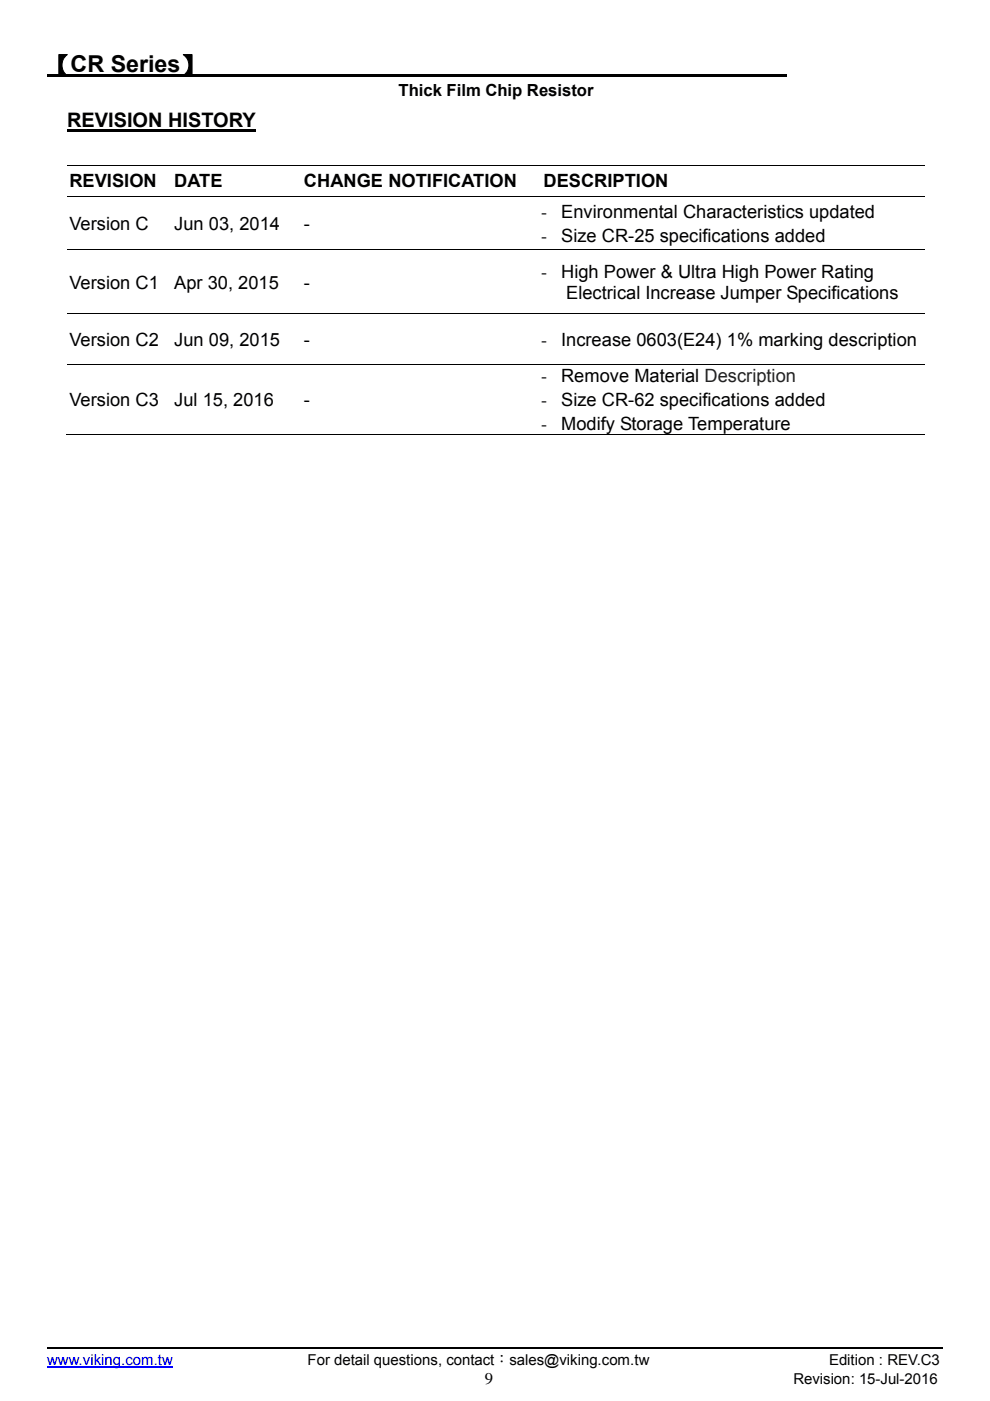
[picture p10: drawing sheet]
<svg xmlns="http://www.w3.org/2000/svg" width="210mm" height="297mm" viewBox="0 0 210 297" stroke-linecap="round" stroke-linejoin="round" font-family="sans-serif">
<defs><g id="words">
<text font-size="4.9" x="10" y="15.3">【CR Series】</text>
<text font-size="4.2" x="14.2" y="26.9">REVISION HISTORY</text>
<g font-size="3.9">
<text x="14.7" y="39.7">REVISION</text>
<text x="37" y="39.7">DATE</text>
<text x="64.5" y="39.7">CHANGE NOTIFICATION</text>
<text x="115.3" y="39.7">DESCRIPTION</text>
<text x="114.8" y="46.2">-</text>
<text x="119" y="46.2">Environmental Characteristics updated</text>
<text x="14.7" y="48.7">Version C</text>
<text x="37" y="48.7">Jun 03, 2014</text>
<text x="64.5" y="48.7">-</text>
<text x="114.8" y="51.3">-</text>
<text x="119" y="51.3">Size CR-25 specifications added</text>
<text x="114.8" y="58.9">-</text>
<text x="119" y="58.9">High Power &amp; Ultra High Power Rating</text>
<text x="14.7" y="61.2">Version C1</text>
<text x="37" y="61.2">Apr 30, 2015</text>
<text x="64.5" y="61.2">-</text>
<text x="120.1" y="63.4">Electrical Increase Jumper Specifications</text>
<text x="14.7" y="73.3">Version C2</text>
<text x="37" y="73.3">Jun 09, 2015</text>
<text x="64.5" y="73.3">-</text>
<text x="114.8" y="73.3">-</text>
<text x="119" y="73.3">Increase 0603(E24) 1% marking description</text>
<text x="114.8" y="81">-</text>
<text x="119" y="81">Remove Material Description</text>
<text x="14.7" y="86.1">Version C3</text>
<text x="37" y="86.1">Jul 15, 2016</text>
<text x="64.5" y="86.1">-</text>
<text x="114.8" y="86.1">-</text>
<text x="119" y="86.1">Size CR-62 specifications added</text>
<text x="114.8" y="91.2">-</text>
<text x="119" y="91.2">Modify Storage Temperature</text>
</g>
<g font-size="3.5">
<text x="84.5" y="20.3">Thick Film Chip Resistor</text>
<text x="102.8" y="293.5">9</text>
</g>
<text font-size="3.2" fill="#00f" x="10" y="289.4">www.viking.com.tw</text>
<g font-size="3.2">
<text x="65.2" y="289.4">For detail questions, contact：sales@viking.com.tw</text>
<text x="168.3" y="293.5">Revision: 15-Jul-2016</text>
<text x="175.8" y="289.4">Edition : REV.C3</text>
</g>
</g></defs>
<path d="M10 15.9h156.8v.4h-156.8zM114.5 92.1h.2v.1h-.2z" fill="#000"/>
<path d="M10 285.9h190" fill="none" stroke="#000" stroke-width=".25"/>
<path d="M10 289.9h26.6" fill="none" stroke="#00f" stroke-width=".23"/>
<path d="M14.2 27.6h40" fill="none" stroke="#000" stroke-width=".44"/>
<path d="M14.2 35h182M14.2 53h182M196.2 41.6h-182M14.2 66.5h182M14.2 77.3h182M14 92.2h182.2" fill="none" stroke="#000" stroke-width=".21"/>
<use href="#words"/>
</svg>
